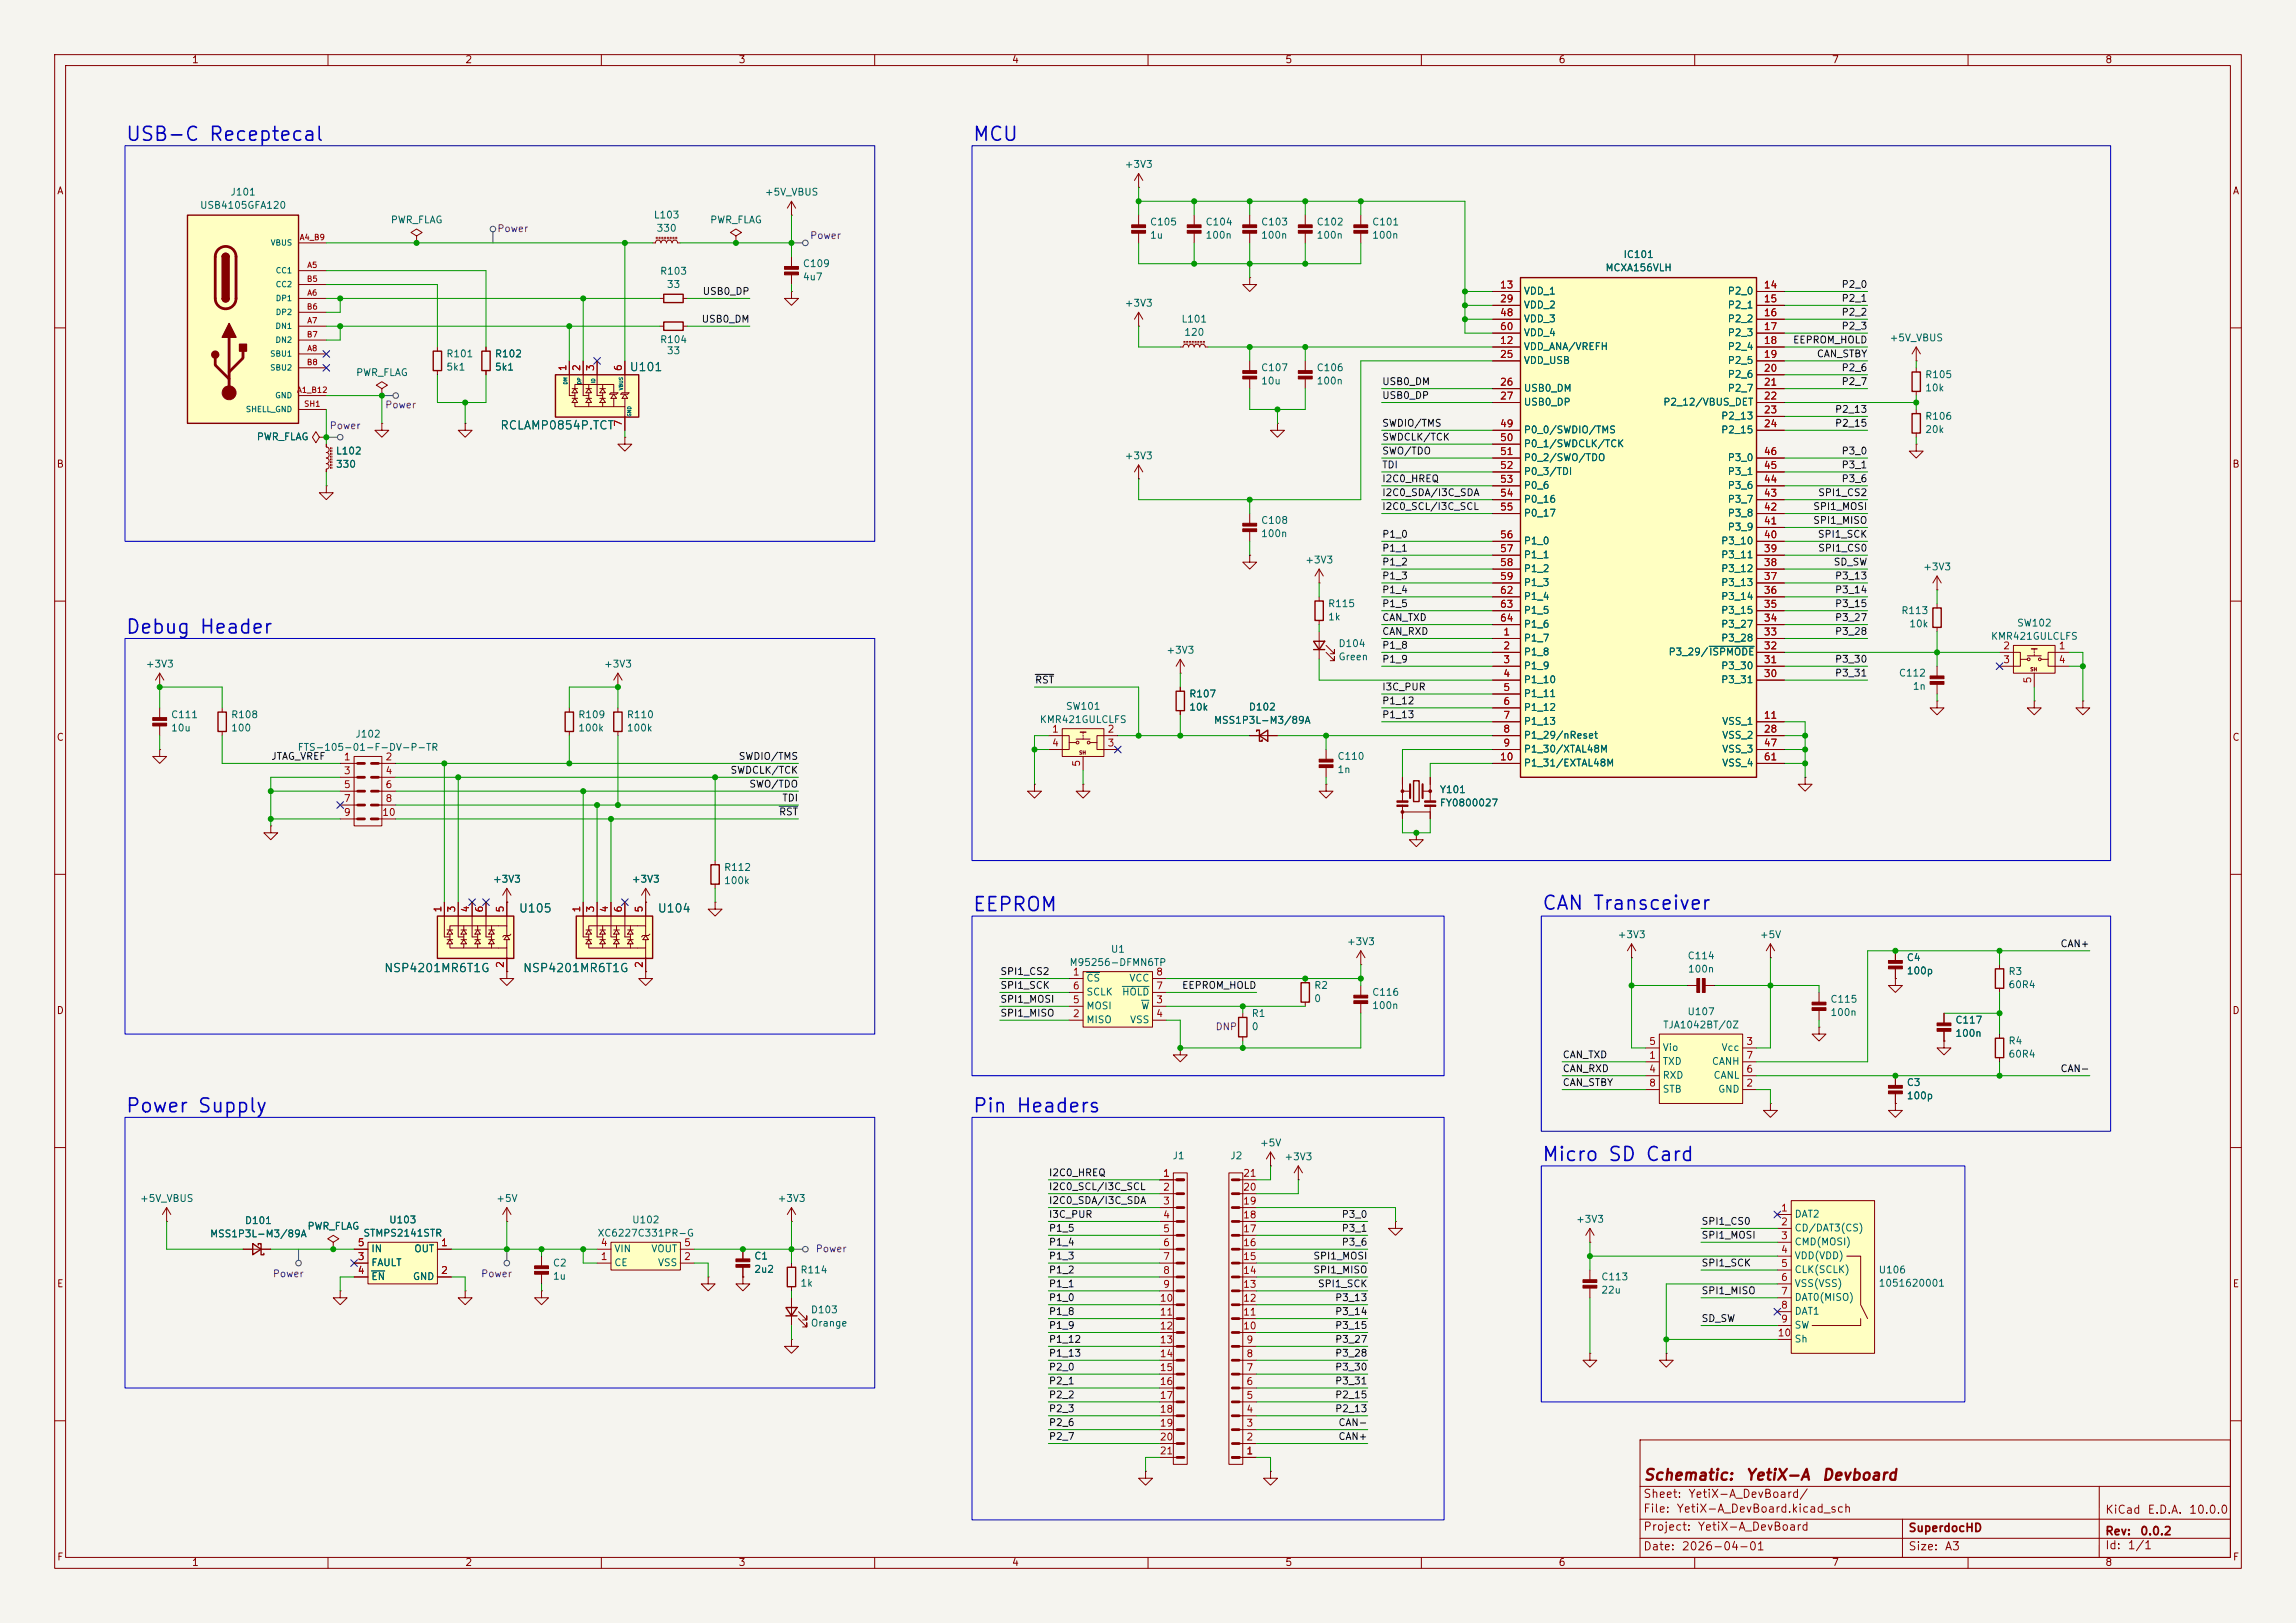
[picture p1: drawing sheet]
<svg xmlns="http://www.w3.org/2000/svg" width="420mm" height="297mm" viewBox="0 0 420 297" stroke-linecap="round" stroke-linejoin="round" font-family="sans-serif">
<defs><g id="words">
<g font-size="2.5" fill="#0000c2">
<text x="22.9" y="26.4">USB-C</text>
<text x="38" y="26.4">Receptecal</text>
<text x="177.8" y="26.4">MCU</text>
<text x="22.9" y="116.6">Debug</text>
<text x="36.4" y="116.6">Header</text>
<text x="177.8" y="167.4">EEPROM</text>
<text x="281.9" y="167.1">CAN</text>
<text x="291.2" y="167.1">Transceiver</text>
<text x="22.9" y="204.2">Power</text>
<text x="36" y="204.2">Supply</text>
<text x="177.8" y="204.2">Pin</text>
<text x="185.7" y="204.2">Headers</text>
<text x="281.9" y="213.1">Micro</text>
<text x="294" y="213.1">SD</text>
<text x="300.8" y="213.1">Card</text>
</g>
<g font-size="2" fill="#840000">
<text x="300.5" y="271.4">Schematic:</text>
<text x="319.2" y="271.4">YetiX-A</text>
<text x="333.1" y="271.4">Devboard</text>
</g>
<g font-size="1.5" fill="#006464">
<text x="115.1" y="68.3">U101</text>
<text x="91.4" y="79">RCLAMP0854P.TCT</text>
<text x="94.8" y="167.4">U105</text>
<text x="120.2" y="167.4">U104</text>
<text x="70.2" y="178.3">NSP4201MR6T1G</text>
<text x="95.6" y="178.3">NSP4201MR6T1G</text>
</g>
<g font-size="1.5" fill="#840000">
<text x="300.5" y="274.5">Sheet:</text>
<text x="308.7" y="274.5">YetiX-A_DevBoard/</text>
<text x="300.5" y="277.2">File:</text>
<text x="300.5" y="280.5">Project:</text>
<text x="306.6" y="277.2">YetiX-A_DevBoard.kicad_sch</text>
<text x="310.4" y="280.5">YetiX-A_DevBoard</text>
<text x="349" y="280.7">SuperdocHD</text>
<text x="385" y="277.4">KiCad</text>
<text x="385" y="281.3">Rev:</text>
<text x="391.4" y="281.3">0.0.2</text>
<text x="392.7" y="277.4">E.D.A.</text>
<text x="400.3" y="277.4">10.0.0</text>
<text x="300.5" y="284.1">Date:</text>
<text x="307.5" y="284.1">2026-04-01</text>
<text x="349" y="284.1">Size:</text>
<text x="355.6" y="284.1">A3</text>
<text x="385" y="283.9">Id:</text>
<text x="389.1" y="283.9">1/1</text>
</g>
<g font-size="1.3" fill="#840000">
<text x="35" y="11.9">1</text>
<text x="85" y="11.9">2</text>
<text x="135" y="11.9">3</text>
<text x="185" y="11.9">4</text>
<text x="235" y="11.9">5</text>
<text x="285" y="11.9">6</text>
<text x="335" y="11.9">7</text>
<text x="385" y="11.9">8</text>
<text x="10.3" y="35.9">A</text>
<text x="408.3" y="35.9">A</text>
<text x="10.3" y="85.9">B</text>
<text x="408.2" y="85.9">B</text>
<text x="10.3" y="135.9">C</text>
<text x="408.2" y="135.9">C</text>
<text x="10.3" y="185.9">D</text>
<text x="408.2" y="185.9">D</text>
<text x="10.3" y="235.9">E</text>
<text x="408.3" y="235.9">E</text>
<text x="10.3" y="285.9">F</text>
<text x="35" y="286.9">1</text>
<text x="85" y="286.9">2</text>
<text x="135" y="286.9">3</text>
<text x="185" y="286.9">4</text>
<text x="235" y="286.9">5</text>
<text x="285" y="286.9">6</text>
<text x="335" y="286.9">7</text>
<text x="385" y="286.9">8</text>
<text x="408.3" y="285.9">F</text>
</g>
<g font-size="1.3" fill="#006464">
<text x="205.6" y="31">+3V3</text>
<text x="36.5" y="38.5">USB4105GFA120</text>
<text x="42.1" y="36.1">J101</text>
<text x="71.4" y="41.2">PWR_FLAG</text>
<text x="119.5" y="40.3">L103</text>
<text x="129.8" y="41.2">PWR_FLAG</text>
<text x="139.8" y="36.1">+5V_VBUS</text>
<text x="210.3" y="41.6">C105</text>
<text x="220.4" y="41.6">C104</text>
<text x="230.6" y="41.6">C103</text>
<text x="240.7" y="41.6">C102</text>
<text x="250.9" y="41.6">C101</text>
<text x="120" y="42.7">330</text>
<text x="210.3" y="44">1u</text>
<text x="220.4" y="44">100n</text>
<text x="230.6" y="44">100n</text>
<text x="240.7" y="44">100n</text>
<text x="250.9" y="44">100n</text>
<text x="296.9" y="47.5">IC101</text>
<text x="120.6" y="50.6">R103</text>
<text x="121.9" y="53">33</text>
<text x="146.8" y="49.2">C109</text>
<text x="146.8" y="51.6">4u7</text>
<text x="293.6" y="49.9">MCXA156VLH</text>
<text x="205.6" y="56.4">+3V3</text>
<text x="216" y="59.3">L101</text>
<text x="278.6" y="54.2">VDD_1</text>
<text x="278.6" y="56.7">VDD_2</text>
<text x="278.6" y="59.3">VDD_3</text>
<text x="315.9" y="54.2">P2_0</text>
<text x="315.9" y="56.7">P2_1</text>
<text x="315.9" y="59.3">P2_2</text>
<text x="81.5" y="65.7">R101</text>
<text x="90.4" y="65.7">R102</text>
<text x="120.6" y="63.1">R104</text>
<text x="121.9" y="65.1">33</text>
<text x="216.5" y="61.8">120</text>
<text x="278.6" y="64.4">VDD_ANA/VREFH</text>
<text x="278.6" y="61.8">VDD_4</text>
<text x="315.9" y="61.8">P2_3</text>
<text x="315.9" y="64.4">P2_4</text>
<text x="345.6" y="62.8">+5V_VBUS</text>
<text x="65" y="69.1">PWR_FLAG</text>
<text x="81.5" y="68.1">5k1</text>
<text x="90.4" y="68.1">5k1</text>
<text x="230.6" y="68.2">C107</text>
<text x="230.6" y="70.7">10u</text>
<text x="240.7" y="68.2">C106</text>
<text x="240.7" y="70.7">100n</text>
<text x="278.6" y="66.9">VDD_USB</text>
<text x="278.6" y="72">USB0_DM</text>
<text x="315.9" y="66.9">P2_5</text>
<text x="315.9" y="69.4">P2_6</text>
<text x="315.9" y="72">P2_7</text>
<text x="352.1" y="69.5">R105</text>
<text x="352.1" y="71.9">10k</text>
<text x="278.6" y="74.5">USB0_DP</text>
<text x="304.1" y="74.5">P2_12/VBUS_DET</text>
<text x="314.7" y="77.1">P2_13</text>
<text x="352.1" y="77.1">R106</text>
<text x="46.9" y="80.9">PWR_FLAG</text>
<text x="61.4" y="83.5">L102</text>
<text x="278.6" y="79.6">P0_0/SWDIO/TMS</text>
<text x="278.6" y="82.1">P0_1/SWDCLK/TCK</text>
<text x="314.7" y="79.6">P2_15</text>
<text x="352.1" y="79.5">20k</text>
<text x="61.4" y="85.9">330</text>
<text x="205.6" y="84.4">+3V3</text>
<text x="278.6" y="84.7">P0_2/SWO/TDO</text>
<text x="278.6" y="87.2">P0_3/TDI</text>
<text x="278.6" y="89.8">P0_6</text>
<text x="315.9" y="89.8">P3_6</text>
<text x="315.9" y="87.2">P3_1</text>
<text x="315.9" y="84.7">P3_0</text>
<text x="278.6" y="92.3">P0_16</text>
<text x="278.6" y="94.8">P0_17</text>
<text x="315.9" y="94.8">P3_8</text>
<text x="315.9" y="92.3">P3_7</text>
<text x="230.6" y="96.2">C108</text>
<text x="230.6" y="98.6">100n</text>
<text x="278.6" y="99.9">P1_0</text>
<text x="314.7" y="99.9">P3_10</text>
<text x="315.9" y="97.4">P3_9</text>
<text x="238.7" y="103.4">+3V3</text>
<text x="278.6" y="102.5">P1_1</text>
<text x="278.6" y="105">P1_2</text>
<text x="278.6" y="107.5">P1_3</text>
<text x="314.7" y="107.5">P3_13</text>
<text x="314.7" y="105">P3_12</text>
<text x="314.7" y="102.5">P3_11</text>
<text x="351.7" y="104.7">+3V3</text>
<text x="242.8" y="111.4">R115</text>
<text x="242.8" y="113.8">1k</text>
<text x="278.6" y="110.1">P1_4</text>
<text x="278.6" y="112.6">P1_5</text>
<text x="314.7" y="112.6">P3_15</text>
<text x="314.7" y="110.1">P3_14</text>
<text x="347.7" y="112.7">R113</text>
<text x="213.3" y="119.9">+3V3</text>
<text x="244.7" y="118.7">D104</text>
<text x="278.6" y="117.7">P1_7</text>
<text x="278.6" y="115.2">P1_6</text>
<text x="314.7" y="117.7">P3_28</text>
<text x="314.7" y="115.2">P3_27</text>
<text x="349.1" y="115.1">10k</text>
<text x="364.1" y="117.4">KMR421GULCLFS</text>
<text x="368.9" y="115">SW102</text>
<text x="26.6" y="122.5">+3V3</text>
<text x="110.4" y="122.5">+3V3</text>
<text x="244.7" y="121.1">Green</text>
<text x="278.6" y="120.2">P1_8</text>
<text x="278.6" y="122.8">P1_9</text>
<text x="278.6" y="125.3">P1_10</text>
<text x="305.1" y="120.2">P3_29/ISPMODE</text>
<text x="314.7" y="125.3">P3_31</text>
<text x="314.7" y="122.8">P3_30</text>
<text x="347.3" y="124.1">C112</text>
<text x="31.2" y="131.7">C111</text>
<text x="42.2" y="131.7">R108</text>
<text x="105.7" y="131.7">R109</text>
<text x="114.6" y="131.7">R110</text>
<text x="194.9" y="130.2">SW101</text>
<text x="217.4" y="127.9">R107</text>
<text x="217.4" y="130.3">10k</text>
<text x="228.3" y="130.3">D102</text>
<text x="278.6" y="127.9">P1_11</text>
<text x="278.6" y="130.4">P1_12</text>
<text x="349.8" y="126.5">1n</text>
<text x="31.2" y="134.2">10u</text>
<text x="42.2" y="134.2">100</text>
<text x="54.3" y="137.7">FTS-105-01-F-DV-P-TR</text>
<text x="64.9" y="135.3">J102</text>
<text x="105.7" y="134.2">100k</text>
<text x="114.6" y="134.2">100k</text>
<text x="190.1" y="132.6">KMR421GULCLFS</text>
<text x="222" y="132.7">MSS1P3L-M3/89A</text>
<text x="278.6" y="132.9">P1_13</text>
<text x="278.6" y="135.5">P1_29/nReset</text>
<text x="314.9" y="132.9">VSS_1</text>
<text x="314.9" y="135.5">VSS_2</text>
<text x="244.5" y="139.4">C110</text>
<text x="244.5" y="141.8">1n</text>
<text x="278.6" y="138">P1_30/XTAL48M</text>
<text x="278.6" y="140.6">P1_31/EXTAL48M</text>
<text x="314.9" y="138">VSS_3</text>
<text x="314.9" y="140.6">VSS_4</text>
<text x="263.3" y="145.4">Y101</text>
<text x="263.3" y="147.9">FY0800027</text>
<text x="90.1" y="161.8">+3V3</text>
<text x="115.5" y="161.8">+3V3</text>
<text x="132.3" y="159.7">R112</text>
<text x="132.3" y="162.1">100k</text>
<text x="246.3" y="173.3">+3V3</text>
<text x="295.8" y="172">+3V3</text>
<text x="321.8" y="172">+5V</text>
<text x="195.5" y="177.1">M95256-DFMN6TP</text>
<text x="198.6" y="179.9">CS</text>
<text x="203.1" y="174.6">U1</text>
<text x="206.5" y="179.9">VCC</text>
<text x="308.6" y="175.9">C114</text>
<text x="308.7" y="178.3">100n</text>
<text x="348.7" y="176.2">C4</text>
<text x="348.7" y="178.6">100p</text>
<text x="367.3" y="178.7">R3</text>
<text x="198.6" y="185">MOSI</text>
<text x="198.6" y="182.5">SCLK</text>
<text x="205.1" y="182.5">HOLD</text>
<text x="208.7" y="185">W</text>
<text x="240.3" y="181.3">R2</text>
<text x="240.3" y="183.7">0</text>
<text x="250.9" y="182.5">C116</text>
<text x="250.9" y="185">100n</text>
<text x="334.7" y="183.8">C115</text>
<text x="367.3" y="181.1">60R4</text>
<text x="198.6" y="187.6">MISO</text>
<text x="206.6" y="187.6">VSS</text>
<text x="228.9" y="186.4">R1</text>
<text x="228.9" y="188.8">0</text>
<text x="304.1" y="188.5">TJA1042BT/0Z</text>
<text x="308.6" y="186.1">U107</text>
<text x="334.7" y="186.2">100n</text>
<text x="357.6" y="187.6">C117</text>
<text x="357.6" y="190">100n</text>
<text x="367.3" y="191.4">R4</text>
<text x="304" y="195.2">TXD</text>
<text x="304" y="197.7">RXD</text>
<text x="304" y="192.6">Vio</text>
<text x="313" y="195.2">CANH</text>
<text x="313.3" y="197.7">CANL</text>
<text x="314.8" y="192.6">Vcc</text>
<text x="367.3" y="193.8">60R4</text>
<text x="304" y="200.3">STB</text>
<text x="314.2" y="200.3">GND</text>
<text x="348.7" y="199">C3</text>
<text x="348.7" y="201.5">100p</text>
<text x="214.4" y="212.4">J1</text>
<text x="224.9" y="212.4">J2</text>
<text x="230.4" y="210.1">+5V</text>
<text x="234.8" y="212.6">+3V3</text>
<text x="25.5" y="220.3">+5V_VBUS</text>
<text x="90.7" y="220.3">+5V</text>
<text x="142.1" y="220.3">+3V3</text>
<text x="38.3" y="226.7">MSS1P3L-M3/89A</text>
<text x="44.7" y="224.3">D101</text>
<text x="56.1" y="225.3">PWR_FLAG</text>
<text x="66.4" y="226.6">STMPS2141STR</text>
<text x="71.1" y="224.2">U103</text>
<text x="109.2" y="226.6">XC6227C331PR-G</text>
<text x="115.5" y="224.2">U102</text>
<text x="288.2" y="224.1">+3V3</text>
<text x="328.2" y="223.1">DAT2</text>
<text x="328.2" y="225.7">CD/DAT3(CS)</text>
<text x="67.8" y="232">FAULT</text>
<text x="67.8" y="229.5">IN</text>
<text x="75.7" y="229.5">OUT</text>
<text x="101" y="232.1">C2</text>
<text x="112.3" y="232">CE</text>
<text x="112.3" y="229.5">VIN</text>
<text x="119" y="229.5">VOUT</text>
<text x="120.2" y="232">VSS</text>
<text x="137.9" y="230.8">C1</text>
<text x="137.9" y="233.2">2u2</text>
<text x="146.3" y="233.3">R114</text>
<text x="328.2" y="228.2">CMD(MOSI)</text>
<text x="328.2" y="230.7">VDD(VDD)</text>
<text x="328.2" y="233.3">CLK(SCLK)</text>
<text x="343.5" y="233.3">U106</text>
<text x="67.8" y="234.5">EN</text>
<text x="75.4" y="234.5">GND</text>
<text x="101" y="234.5">1u</text>
<text x="146.3" y="235.8">1k</text>
<text x="292.8" y="234.6">C113</text>
<text x="292.8" y="237">22u</text>
<text x="328.2" y="235.8">VSS(VSS)</text>
<text x="328.2" y="238.4">DAT0(MISO)</text>
<text x="343.5" y="235.8">1051620001</text>
<text x="148.2" y="240.6">D103</text>
<text x="148.2" y="243.1">Orange</text>
<text x="328.2" y="240.9">DAT1</text>
<text x="328.2" y="243.4">SW</text>
<text x="328.2" y="246">Sh</text>
</g>
<g font-size="1.3" fill="#840084">
<text x="90.9" y="42.8">Power</text>
<text x="148.1" y="44">Power</text>
<text x="70.4" y="75">Power</text>
<text x="60.2" y="78.8">Power</text>
<text x="222.3" y="188.8">DNP</text>
<text x="149.1" y="229.5">Power</text>
<text x="49.8" y="234">Power</text>
<text x="87.9" y="234">Power</text>
</g>
<g font-size="1.3" fill="#a90000">
<text x="274.3" y="53.1">13</text>
<text x="322.5" y="53.1">14</text>
<text x="274.3" y="55.6">29</text>
<text x="274.3" y="58.2">48</text>
<text x="322.5" y="55.6">15</text>
<text x="322.5" y="58.2">16</text>
<text x="274.3" y="63.2">12</text>
<text x="274.3" y="65.8">25</text>
<text x="274.3" y="60.7">60</text>
<text x="322.5" y="60.7">17</text>
<text x="322.5" y="63.2">18</text>
<text x="322.5" y="65.8">19</text>
<text x="103.9" y="68" transform="rotate(-90 103.9 68)">1</text>
<text x="106.4" y="68" transform="rotate(-90 106.4 68)">2</text>
<text x="109" y="68" transform="rotate(-90 109 68)">3</text>
<text x="114" y="68" transform="rotate(-90 114 68)">6</text>
<text x="274.3" y="70.9">26</text>
<text x="322.5" y="68.3">20</text>
<text x="322.5" y="70.9">21</text>
<text x="274.3" y="73.4">27</text>
<text x="322.5" y="73.4">22</text>
<text x="322.5" y="75.9">23</text>
<text x="114" y="78.2" transform="rotate(-90 114 78.2)">7</text>
<text x="274.3" y="78.5">49</text>
<text x="274.3" y="81">50</text>
<text x="274.3" y="83.6">51</text>
<text x="322.5" y="78.5">24</text>
<text x="322.5" y="83.6">46</text>
<text x="274.3" y="86.1">52</text>
<text x="274.3" y="88.6">53</text>
<text x="322.5" y="88.6">44</text>
<text x="322.5" y="86.1">45</text>
<text x="274.3" y="91.2">54</text>
<text x="274.3" y="93.7">55</text>
<text x="322.5" y="93.7">42</text>
<text x="322.5" y="91.2">43</text>
<text x="274.3" y="98.8">56</text>
<text x="274.3" y="101.3">57</text>
<text x="322.5" y="101.3">39</text>
<text x="322.5" y="98.8">40</text>
<text x="322.5" y="96.3">41</text>
<text x="274.3" y="103.9">58</text>
<text x="274.3" y="106.4">59</text>
<text x="322.5" y="106.4">37</text>
<text x="322.5" y="103.9">38</text>
<text x="274.3" y="109">62</text>
<text x="274.3" y="111.5">63</text>
<text x="322.5" y="111.5">35</text>
<text x="322.5" y="109">36</text>
<text x="274.3" y="114">64</text>
<text x="274.9" y="116.6">1</text>
<text x="274.9" y="119.1">2</text>
<text x="322.5" y="119.1">32</text>
<text x="322.5" y="116.6">33</text>
<text x="322.5" y="114">34</text>
<text x="366.3" y="119.1">2</text>
<text x="376.5" y="119.1">1</text>
<text x="274.9" y="121.7">3</text>
<text x="274.9" y="124.2">4</text>
<text x="322.5" y="124.2">30</text>
<text x="322.5" y="121.7">31</text>
<text x="366.3" y="121.7">3</text>
<text x="371.9" y="125.2" transform="rotate(-90 371.9 125.2)">5</text>
<text x="376.5" y="121.7">4</text>
<text x="274.9" y="126.7">5</text>
<text x="274.9" y="129.3">6</text>
<text x="274.9" y="131.8">7</text>
<text x="322.5" y="131.8">11</text>
<text x="192.3" y="134.4">1</text>
<text x="192.3" y="136.9">4</text>
<text x="202.5" y="134.4">2</text>
<text x="202.5" y="136.9">3</text>
<text x="274.9" y="134.4">8</text>
<text x="274.9" y="136.9">9</text>
<text x="322.5" y="134.4">28</text>
<text x="322.5" y="136.9">47</text>
<text x="62.8" y="139.4">1</text>
<text x="62.8" y="142">3</text>
<text x="70.4" y="139.4">2</text>
<text x="70.4" y="142">4</text>
<text x="197.9" y="140.4" transform="rotate(-90 197.9 140.4)">5</text>
<text x="274.3" y="139.4">10</text>
<text x="322.5" y="139.4">61</text>
<text x="62.8" y="144.5">5</text>
<text x="62.8" y="147.1">7</text>
<text x="62.8" y="149.6">9</text>
<text x="69.8" y="149.6">10</text>
<text x="70.4" y="144.5">6</text>
<text x="70.4" y="147.1">8</text>
<text x="81" y="167.1" transform="rotate(-90 81 167.1)">1</text>
<text x="83.6" y="167.1" transform="rotate(-90 83.6 167.1)">3</text>
<text x="86.1" y="167.1" transform="rotate(-90 86.1 167.1)">4</text>
<text x="88.6" y="167.1" transform="rotate(-90 88.6 167.1)">6</text>
<text x="92.5" y="167.1" transform="rotate(-90 92.5 167.1)">5</text>
<text x="106.4" y="167.1" transform="rotate(-90 106.4 167.1)">1</text>
<text x="109" y="167.1" transform="rotate(-90 109 167.1)">3</text>
<text x="111.5" y="167.1" transform="rotate(-90 111.5 167.1)">4</text>
<text x="114" y="167.1" transform="rotate(-90 114 167.1)">6</text>
<text x="117.9" y="167.1" transform="rotate(-90 117.9 167.1)">5</text>
<text x="92.5" y="177.2" transform="rotate(-90 92.5 177.2)">2</text>
<text x="117.9" y="177.2" transform="rotate(-90 117.9 177.2)">2</text>
<text x="196.1" y="178.8">1</text>
<text x="211.4" y="178.8">8</text>
<text x="196.1" y="183.9">5</text>
<text x="196.1" y="181.4">6</text>
<text x="211.4" y="183.9">3</text>
<text x="211.4" y="181.4">7</text>
<text x="196.1" y="186.4">2</text>
<text x="211.4" y="186.4">4</text>
<text x="301.6" y="191.5">5</text>
<text x="319.3" y="191.5">3</text>
<text x="301.6" y="194.1">1</text>
<text x="301.6" y="196.6">4</text>
<text x="319.3" y="196.6">6</text>
<text x="319.3" y="194.1">7</text>
<text x="301.6" y="199.1">8</text>
<text x="319.3" y="199.1">2</text>
<text x="212.7" y="215.6">1</text>
<text x="227.3" y="215.6">21</text>
<text x="212.7" y="218.2">2</text>
<text x="212.7" y="220.7">3</text>
<text x="227.3" y="220.7">19</text>
<text x="227.3" y="218.2">20</text>
<text x="325.7" y="222">1</text>
<text x="212.7" y="223.3">4</text>
<text x="212.7" y="225.8">5</text>
<text x="227.3" y="225.8">17</text>
<text x="227.3" y="223.3">18</text>
<text x="325.7" y="224.5">2</text>
<text x="325.7" y="227.1">3</text>
<text x="65.3" y="230.9">3</text>
<text x="65.3" y="233.4">4</text>
<text x="65.3" y="228.3">5</text>
<text x="80.6" y="228.3">1</text>
<text x="80.6" y="233.4">2</text>
<text x="109.8" y="230.9">1</text>
<text x="109.8" y="228.3">4</text>
<text x="125" y="230.9">2</text>
<text x="125" y="228.3">5</text>
<text x="212.7" y="228.3">6</text>
<text x="212.7" y="230.9">7</text>
<text x="212.7" y="233.4">8</text>
<text x="227.3" y="233.4">14</text>
<text x="227.3" y="230.9">15</text>
<text x="227.3" y="228.3">16</text>
<text x="325.7" y="229.6">4</text>
<text x="325.7" y="232.2">5</text>
<text x="212" y="238.5">10</text>
<text x="212.7" y="236">9</text>
<text x="227.3" y="238.5">12</text>
<text x="227.3" y="236">13</text>
<text x="325.7" y="234.7">6</text>
<text x="325.7" y="237.2">7</text>
<text x="325.7" y="239.8">8</text>
<text x="212" y="241">11</text>
<text x="212" y="243.6">12</text>
<text x="227.3" y="243.6">10</text>
<text x="227.3" y="241">11</text>
<text x="325.1" y="244.9">10</text>
<text x="325.7" y="242.3">9</text>
<text x="212" y="246.1">13</text>
<text x="212" y="248.7">14</text>
<text x="212" y="251.2">15</text>
<text x="227.9" y="251.2">7</text>
<text x="227.9" y="248.7">8</text>
<text x="227.9" y="246.1">9</text>
<text x="212" y="253.7">16</text>
<text x="212" y="256.3">17</text>
<text x="227.9" y="256.3">5</text>
<text x="227.9" y="253.7">6</text>
<text x="212" y="258.8">18</text>
<text x="212" y="261.4">19</text>
<text x="212" y="263.9">20</text>
<text x="227.9" y="263.9">2</text>
<text x="227.9" y="261.4">3</text>
<text x="227.9" y="258.8">4</text>
<text x="212" y="266.4">21</text>
<text x="227.9" y="266.4">1</text>
</g>
<g font-size="1.3" fill="#0f0f0f">
<text x="336.8" y="53">P2_0</text>
<text x="128.2" y="59.3">USB0_DM</text>
<text x="128.4" y="54.3">USB0_DP</text>
<text x="336.8" y="55.5">P2_1</text>
<text x="336.8" y="58.1">P2_2</text>
<text x="327.9" y="63.2">EEPROM_HOLD</text>
<text x="332.2" y="65.7">CAN_STBY</text>
<text x="336.8" y="60.6">P2_3</text>
<text x="252.7" y="70.8">USB0_DM</text>
<text x="336.8" y="68.2">P2_6</text>
<text x="336.8" y="70.8">P2_7</text>
<text x="252.7" y="73.3">USB0_DP</text>
<text x="335.6" y="75.9">P2_13</text>
<text x="252.7" y="80.9">SWDCLK/TCK</text>
<text x="252.7" y="78.4">SWDIO/TMS</text>
<text x="252.7" y="83.5">SWO/TDO</text>
<text x="335.6" y="78.4">P2_15</text>
<text x="336.8" y="83.5">P3_0</text>
<text x="252.7" y="88.6">I2C0_HREQ</text>
<text x="252.7" y="86">TDI</text>
<text x="336.8" y="88.6">P3_6</text>
<text x="336.8" y="86">P3_1</text>
<text x="252.7" y="93.6">I2C0_SCL/I3C_SCL</text>
<text x="252.7" y="91.1">I2C0_SDA/I3C_SDA</text>
<text x="331.6" y="93.6">SPI1_MOSI</text>
<text x="332.5" y="91.1">SPI1_CS2</text>
<text x="252.7" y="101.3">P1_1</text>
<text x="252.7" y="98.7">P1_0</text>
<text x="331.6" y="96.2">SPI1_MISO</text>
<text x="332.4" y="98.7">SPI1_SCK</text>
<text x="332.5" y="101.3">SPI1_CS0</text>
<text x="252.7" y="103.8">P1_2</text>
<text x="252.7" y="106.3">P1_3</text>
<text x="335.3" y="103.8">SD_SW</text>
<text x="335.6" y="106.3">P3_13</text>
<text x="252.7" y="114">CAN_TXD</text>
<text x="252.7" y="111.4">P1_5</text>
<text x="252.7" y="108.9">P1_4</text>
<text x="335.6" y="108.9">P3_14</text>
<text x="335.6" y="114">P3_27</text>
<text x="335.6" y="111.4">P3_15</text>
<text x="252.7" y="116.5">CAN_RXD</text>
<text x="252.7" y="119">P1_8</text>
<text x="335.6" y="116.5">P3_28</text>
<text x="189.2" y="125.4">RST</text>
<text x="252.7" y="121.6">P1_9</text>
<text x="335.6" y="124.1">P3_31</text>
<text x="335.6" y="121.6">P3_30</text>
<text x="252.7" y="131.7">P1_13</text>
<text x="252.7" y="129.2">P1_12</text>
<text x="252.7" y="126.7">I3C_PUR</text>
<text x="49.5" y="139.4">JTAG_VREF</text>
<text x="133.5" y="141.9">SWDCLK/TCK</text>
<text x="135" y="139.4">SWDIO/TMS</text>
<text x="137" y="144.4">SWO/TDO</text>
<text x="142.4" y="149.5">RST</text>
<text x="143" y="147">TDI</text>
<text x="376.8" y="173.6">CAN+</text>
<text x="182.9" y="178.7">SPI1_CS2</text>
<text x="182.9" y="181.3">SPI1_SCK</text>
<text x="182.9" y="183.8">SPI1_MOSI</text>
<text x="216.1" y="181.3">EEPROM_HOLD</text>
<text x="182.9" y="186.3">SPI1_MISO</text>
<text x="285.8" y="194">CAN_TXD</text>
<text x="285.8" y="196.5">CAN_RXD</text>
<text x="376.8" y="196.5">CAN-</text>
<text x="285.8" y="199">CAN_STBY</text>
<text x="191.8" y="215.6">I2C0_HREQ</text>
<text x="191.8" y="218.1">I2C0_SCL/I3C_SCL</text>
<text x="191.8" y="220.6">I2C0_SDA/I3C_SDA</text>
<text x="191.8" y="223.2">I3C_PUR</text>
<text x="191.8" y="225.7">P1_5</text>
<text x="245.3" y="225.7">P3_1</text>
<text x="245.3" y="223.2">P3_0</text>
<text x="311.1" y="227">SPI1_MOSI</text>
<text x="311.1" y="224.4">SPI1_CS0</text>
<text x="191.8" y="230.8">P1_3</text>
<text x="191.8" y="233.3">P1_2</text>
<text x="191.8" y="228.3">P1_4</text>
<text x="240.1" y="233.3">SPI1_MISO</text>
<text x="240.1" y="230.8">SPI1_MOSI</text>
<text x="245.3" y="228.3">P3_6</text>
<text x="311.1" y="232.1">SPI1_SCK</text>
<text x="191.8" y="235.9">P1_1</text>
<text x="191.8" y="238.4">P1_0</text>
<text x="241" y="235.9">SPI1_SCK</text>
<text x="244.1" y="238.4">P3_13</text>
<text x="311.1" y="237.1">SPI1_MISO</text>
<text x="191.8" y="241">P1_8</text>
<text x="191.8" y="243.5">P1_9</text>
<text x="244.1" y="243.5">P3_15</text>
<text x="244.1" y="241">P3_14</text>
<text x="311.1" y="242.2">SD_SW</text>
<text x="191.8" y="246">P1_12</text>
<text x="191.8" y="251.1">P2_0</text>
<text x="191.8" y="248.6">P1_13</text>
<text x="244.1" y="246">P3_27</text>
<text x="244.1" y="248.6">P3_28</text>
<text x="244.1" y="251.1">P3_30</text>
<text x="191.8" y="253.7">P2_1</text>
<text x="191.8" y="256.2">P2_2</text>
<text x="244.1" y="253.7">P3_31</text>
<text x="244.1" y="256.2">P2_15</text>
<text x="191.8" y="263.8">P2_7</text>
<text x="191.8" y="258.7">P2_3</text>
<text x="191.8" y="261.3">P2_6</text>
<text x="244.1" y="258.7">P2_13</text>
<text x="244.7" y="263.8">CAN+</text>
<text x="244.7" y="261.3">CAN-</text>
</g>
<g font-size="1" fill="#006464">
<text x="49.4" y="45.2">VBUS</text>
<text x="50.3" y="50.3">CC1</text>
<text x="50.3" y="52.8">CC2</text>
<text x="50.3" y="55.3">DP1</text>
<text x="50.3" y="57.9">DP2</text>
<text x="49.3" y="65.5">SBU1</text>
<text x="50.3" y="60.4">DN1</text>
<text x="50.3" y="63">DN2</text>
<text x="49.3" y="68">SBU2</text>
<text x="44.9" y="75.7">SHELL_GND</text>
<text x="50.2" y="73.1">GND</text>
</g>
<g font-size="1" fill="#a90000">
<text x="54.7" y="44.2">A4_B9</text>
<text x="56" y="51.8">B5</text>
<text x="56.1" y="49.3">A5</text>
<text x="56" y="56.9">B6</text>
<text x="56.1" y="54.4">A6</text>
<text x="56.1" y="59.4">A7</text>
<text x="56" y="62">B7</text>
<text x="56.1" y="64.5">A8</text>
<text x="56" y="67.1">B8</text>
<text x="54.2" y="72.1">A1_B12</text>
<text x="55.5" y="74.7">SH1</text>
</g>
<g font-size=".6" fill="#026361">
<text x="103.9" y="70.4" transform="rotate(-90 103.9 70.4)">DM</text>
<text x="106.5" y="70.4" transform="rotate(-90 106.5 70.4)">DP</text>
<text x="109" y="70.2" transform="rotate(-90 109 70.2)">ID</text>
<text x="114.1" y="71.5" transform="rotate(-90 114.1 71.5)">VBUS</text>
<text x="115.6" y="76.3" transform="rotate(-90 115.6 76.3)">GND</text>
</g>
<g font-size=".6" fill="#840000">
<text x="371.3" y="123">SH</text>
<text x="197.3" y="138.2">SH</text>
</g>
</g></defs>
<path d="M0 0h420v297h-420z" fill="#f5f4ef" stroke="#f5f4ef" stroke-width=".18"/>
<g fill="none" stroke="#840000" stroke-width=".18">
<path d="M10 10h400v277h-400zM12 12h396v273h-396zM60 10v2M110 10v2M160 10v2M210 10v2M260 10v2M310 10v2M360 10v2M10 60h2M408 60h2M10 110h2"/>
<path d="M408 110h2M10 160h2M408 160h2M10 210h2M408 210h2M10 260h2M300 278h108M300 272h108M300 263.5h108v21.5h-108zM348 278v7M384 272v13M408 260h2"/>
<path d="M60 285v2M110 285v2M160 285v2M210 285v2M260 285v2M300 281.5h108M310 285v2M360 285v2"/>
</g>
<path d="M194.3 133.4h7.6v5h-7.6z" fill="#ffffc2"/>
<g fill="none" stroke="#840000" stroke-width=".18">
<path d="M191.8 134.6h3.8v2.6h-3.8M194.3 133.4h7.6v5h-7.6zM195.6 135.9h1.2M196.8 135.3h2.6M198.1 134v.2M198.1 134.5v.2M198.1 135v.3M198.1 138.4v2.6M199.4 135.9h1.3M204.5 134.6h-3.8v2.6h3.8M298.4 175.3h.1M298.4 172.7l-.7 1.3"/>
<path d="M298.4 172.7l.8 1.3M298.4 172.7v2.6M323.8 175.3h.1M323.8 172.7l-.7 1.3M323.8 172.7l.8 1.3M323.8 172.7v2.6M323.8 201.9v1.3h1.3l-1.3 1.3-1.2-1.3h1.2M323.8 201.9h.1M346.7 201.9v1.3h1.3l-1.3 1.3-1.3-1.3h1.3M346.7 201.9h.1"/>
<circle cx="197.1" cy="135.9" r=".25"/>
<circle cx="199.1" cy="135.9" r=".25"/>
</g>
<path d="M197.6 134h1" fill="none" stroke="#840000" stroke-width=".25"/>
<path d="M303.5 189.2h15.3v12.7h-15.3z" fill="#ffffc2"/>
<g fill="none" stroke="#840000" stroke-width=".18">
<path d="M208.3 34.3h.1M208.3 31.8l-.8 1.2M208.3 31.8l.7 1.2M208.3 31.8v2.5M208.3 39.4v1.7M218.4 39.4v1.7M228.6 39.4v1.7M208.3 59.7h.1M208.3 42.7v1.8M208.3 57.2v2.5M208.3 57.2l-.8 1.2M208.3 57.2l.7 1.2"/>
<path d="M218.4 42.7v1.8M228.6 42.7v1.8M215.9 63.5h.5l.2-.4 .3-.1 .4 .1 .1 .4 .2-.4 .3-.1 .4 .1 .1 .4 .2-.4 .3-.1 .4 .1 .2 .4 .1-.4 .4-.1 .3 .1 .2 .4h.5M216.5 62.7h.3M216.5 62.5h.3M217 62.7h.3M217 62.5h.3M217.6 62.7h.2M217.6 62.5h.2M218.1 62.7h.2M218.1 62.5h.2M218.6 62.7h.2"/>
<path d="M218.6 62.5h.2M219.1 62.7h.2M219.1 62.5h.2M219.6 62.7h.2M219.6 62.5h.2M220.1 62.7h.2M220.1 62.5h.2M228.6 66v1.8M228.6 69.3v1.8M233.7 77.5v1.2h1.2l-1.2 1.3-1.3-1.3h1.3M233.7 77.5h.1M238.8 66v1.8"/>
<path d="M238.8 69.3v1.8M208.3 87.6h.1M208.3 85.1v2.5M208.3 85.1l-.8 1.3M208.3 85.1l.7 1.3M228.6 94v1.8M228.6 97.3v1.8M215.9 123.2h.1M215.9 120.7v2.5M215.9 125.7v.8M215.9 130v.8M215.9 120.7l-.8 1.2"/>
<path d="M215.9 120.7l.8 1.2M256.5 147.3v1.3h5.1v-1.3M256.5 142.2v4.4M256.5 148.6v1.3M256.5 144.8h1.4M259.1 152.4v1.3h1.2l-1.2 1.2-1.3-1.2h1.3M259.1 152.4h.1M260.2 144.8h1.4M261.6 142.2v4.4M261.6 148.6v1.3M248.9 176.5h.1M248.9 174l-.7 1.3"/>
<path d="M248.9 174l.8 1.3M248.9 174v2.5M301 194.3h2.5M301 199.4h2.5M301 191.8h2.5M301 196.9h2.5M303.5 189.2h15.3v12.7h-15.3zM308.6 180.3h1.8M311.9 180.3h1.8M318.8 194.3h2.5M318.8 199.4h2.5M318.8 191.8h2.5"/>
<path d="M318.8 196.9h2.5M346.7 196.9v1.7M346.7 200.2v1.7M290.8 247.6v1.3h1.3l-1.3 1.3-1.2-1.3h1.2M290.8 247.6h.1M304.8 247.6v1.3h1.3l-1.3 1.3-1.3-1.3h1.3M304.8 247.6h.1"/>
</g>
<g fill="#840000" stroke="#840000" stroke-width=".18">
<path d="M310.4 179.1h.5v2.5h-.5z"/>
<path d="M311.4 179.1h.5v2.5h-.5z"/>
<path d="M255.5 146.6h2.1v.2h-2.1z"/>
<path d="M255.5 147.3h2.1v.3h-2.1z"/>
<path d="M260.6 146.6h2v.2h-2z"/>
<path d="M260.6 147.3h2v.3h-2z"/>
<path d="M345.4 198.6h2.6v.5h-2.6z"/>
<path d="M345.4 199.6h2.6v.6h-2.6z"/>
<path d="M237.5 67.8h2.5v.5h-2.5z"/>
<path d="M237.5 68.8h2.5v.5h-2.5z"/>
<path d="M227.3 67.8h2.6v.5h-2.6z"/>
<path d="M227.3 68.8h2.6v.5h-2.6z"/>
<path d="M227.3 95.8h2.6v.5h-2.6z"/>
<path d="M227.3 96.8h2.6v.5h-2.6z"/>
<path d="M217.2 41.1h2.5v.6h-2.5z"/>
<path d="M217.2 42.2h2.5v.5h-2.5z"/>
<path d="M207 41.1h2.5v.6h-2.5z"/>
<path d="M207 42.2h2.5v.5h-2.5z"/>
<path d="M227.3 41.1h2.6v.6h-2.6z"/>
<path d="M227.3 42.2h2.6v.5h-2.6z"/>
<circle cx="256.5" cy="144.8" r=".25"/>
<circle cx="256.5" cy="148.6" r=".25"/>
<circle cx="261.6" cy="144.8" r=".25"/>
</g>
<path d="M257.9 143.5v2.6M260.2 143.5v2.6" fill="none" stroke="#840000" stroke-width=".38"/>
<path d="M215.1 126.5h1.6v3.5h-1.6zM258.6 142.9h1v3.8h-1z" fill="none" stroke="#840000" stroke-width=".25"/>
<path d="M327.7 219.7h15.2v27.9h-15.2z" fill="#ffffc2"/>
<g fill="none" stroke="#840000" stroke-width=".18">
<path d="M215.9 191.8v1.2h1.3l-1.3 1.3-1.3-1.3h1.3M215.9 191.8h.1M227.3 185.4v.8M227.3 189.7v.8M232.4 213.4h.1M232.4 210.8l-.8 1.3M232.4 210.8l.8 1.3M232.4 210.8v2.6M237.5 215.9h.1M237.5 213.4l-.8 1.2M237.5 213.4l.8 1.2M237.5 213.4v2.5"/>
<path d="M327.7 219.7h15.2v27.9h-15.2zM255.3 223.5v1.3h1.2l-1.2 1.3-1.3-1.3h1.3M255.3 223.5h.1M290.8 227.3h.1M290.8 224.8l-.7 1.3M290.8 224.8l.8 1.3M290.8 224.8v2.5M290.8 232.4v1.8M290.8 235.7v1.8M325.1 222.2h2.6M325.1 224.8h2.6M325.1 227.3h2.6"/>
<path d="M325.1 229.9h2.6M325.1 232.4h2.6M325.1 234.9h2.6M325.1 237.5h2.6M337.8 229.9h2.6v8.9l1.2 2.5M325.1 240h2.6M325.1 242.6h2.6M325.1 245.1h2.6M340.4 241.3v1.3h-8.9"/>
</g>
<g fill="#840000" stroke="#840000" stroke-width=".18">
<path d="M289.6 234.2h2.5v.5h-2.5z"/>
<path d="M289.6 235.2h2.5v.5h-2.5z"/>
</g>
<path d="M226.6 186.2h1.5v3.5h-1.5z" fill="none" stroke="#840000" stroke-width=".25"/>
<path d="M198.1 177.8h12.7v10.2h-12.7z" fill="#ffffc2"/>
<g fill="none" stroke="#840000" stroke-width=".18">
<path d="M238.8 39.4v1.7M238.8 42.7v1.8M354.3 128.3v1.2h-1.2l1.2 1.3 1.3-1.3h-1.3M354.3 128.3h.1M195.6 179.1h2.5M198.1 177.8h12.7v10.2h-12.7zM210.8 179.1h2.6M238.8 179.1v.7M346.7 179.1v1.2h1.3l-1.3 1.3-1.3-1.3h1.3M346.7 179.1h.1M346.7 174v1.8M346.7 177.3v1.8"/>
<path d="M365.8 176.5v.8M195.6 186.7h2.5M195.6 184.2h2.5M195.6 181.6h2.5M210.8 186.7h2.6M210.8 184.2h2.6M210.8 181.6h2.6M238.8 183.4v.8M248.9 180.3v1.8M248.9 183.6v1.8M332.7 188v1.2h1.3l-1.3 1.3-1.2-1.3h1.2M332.7 188h.1"/>
<path d="M332.7 181.6v1.8M332.7 184.9v1.8M355.6 190.5v1.3h1.3l-1.3 1.2-1.3-1.2h1.3M355.6 190.5h.1M355.6 185.4v1.8M355.6 188.7v1.8M365.8 180.8v.8M365.8 189.2v.8M365.8 193.5v.8M30.5 223.5h.1M30.5 221l-.8 1.2M30.5 221l.7 1.2"/>
<path d="M30.5 221v2.5M61 227.3l1-.6-1-.6-1.1 .6 1.1 .6v1.3M61 228.6h.1M62.2 236.2v1.3h1.3l-1.3 1.3-1.2-1.3h1.2M62.2 236.2h.1M85.1 236.2v1.3h-1.3l1.3 1.3 1.3-1.3h-1.3M85.1 236.2h.1"/>
</g>
<path d="M198.8 178h2.4M205.3 180.5h4.9M208.8 183h1.4" fill="none" stroke="#006464" stroke-width=".18"/>
<g fill="#840000" stroke="#840000" stroke-width=".18">
<path d="M237.5 41.1h2.5v.6h-2.5z"/>
<path d="M237.5 42.2h2.5v.5h-2.5z"/>
<path d="M247.6 183.1h2.6v.5h-2.6z"/>
<path d="M247.6 182.1h2.6v.5h-2.6z"/>
<path d="M354.3 188.2h2.6v.5h-2.6z"/>
<path d="M354.3 187.2h2.6v.5h-2.6z"/>
<path d="M345.4 175.8h2.6v.5h-2.6z"/>
<path d="M345.4 176.8h2.6v.5h-2.6z"/>
<path d="M331.5 184.4h2.5v.5h-2.5z"/>
<path d="M331.5 183.4h2.5v.5h-2.5z"/>
</g>
<path d="M238 179.8h1.5v3.6h-1.5zM365 177.3h1.5v3.5h-1.5zM365 190h1.5v3.5h-1.5z" fill="none" stroke="#840000" stroke-width=".25"/>
<path d="M67.3 227.3h12.7v7.6h-12.7z" fill="#ffffc2"/>
<g fill="none" stroke="#840000" stroke-width=".18">
<path d="M354.3 121.9v1.8M354.3 125.2v1.8M44.4 228.6h5.1M64.8 228.6h2.5M64.8 233.7h2.5M64.8 231.1h2.5M67.3 227.3h12.7v7.6h-12.7zM80 228.6h2.5M80 233.7h2.5M92.7 223.5h.1M92.7 221l-.8 1.2M92.7 221l.8 1.2"/>
<path d="M92.7 221v2.5M144.8 223.5h.1M144.8 221l-.8 1.2M144.8 221l.7 1.2M144.8 221v2.5M144.8 231.1v.8M144.8 235.5v.7M144.8 237.5v5.1M144.8 245.1v1.3h1.2l-1.2 1.2-1.3-1.2h1.3M144.8 245.1h.1M146 240l1.6 1.6v-.8v.8h-.8M146 241.3l1.6 1.5v-.7v.7h-.8"/>
</g>
<path d="M67.9 232.6h2.5" fill="none" stroke="#006464" stroke-width=".18"/>
<path d="M46.2 227.6l1.6 1-1.6 1zM47.2 227.8v-.2h.6v2h.5v-.2M143.8 239.3h2l-1 1.5zM144 231.9h1.5v3.6h-1.5zM143.8 240.8h2" fill="none" stroke="#840000" stroke-width=".25"/>
<g fill="#840000" stroke="#840000" stroke-width=".18">
<path d="M353.1 123.7h2.5v.5h-2.5z"/>
<path d="M353.1 124.7h2.5v.5h-2.5z"/>
</g>
<path d="M111.8 227.3h12.7v5.1h-12.7z" fill="#ffffc2"/>
<g fill="none" stroke="#840000" stroke-width=".18">
<path d="M248.9 39.4v1.7M228.6 50.8v1.3h1.3l-1.3 1.2-1.3-1.2h1.3M228.6 50.8h.1M248.9 42.7v1.8M350.5 66h.1M350.5 63.5l-.7 1.3M350.5 63.5l.8 1.3M350.5 63.5v2.5M189.2 143.5v1.3h1.3l-1.3 1.3-1.2-1.3h1.2M189.2 143.5h.1M198.1 143.5v1.3h1.3l-1.3 1.3-1.3-1.3h1.3M198.1 143.5h.1"/>
<path d="M212.1 215.9h3.2M212.1 218.4h3.2M214.6 214.6h2.6v53.4h-2.6zM224.8 214.6h2.5v53.4h-2.5zM226.7 215.9h3.2M226.7 218.4h3.2M99.1 236.2v1.3h-1.3l1.3 1.3 1.2-1.3h-1.2M99.1 236.2h.1M99.1 229.9v1.7M99.1 233.2v1.7M109.2 231.1h2.6M109.2 228.6h2.6"/>
<path d="M111.8 227.3h12.7v5.1h-12.7zM124.5 231.1h2.5M124.5 228.6h2.5M129.5 233.7v1.2h1.3l-1.3 1.3-1.2-1.3h1.2M129.5 233.7h.1M135.9 233.7v1.2h1.3l-1.3 1.3-1.3-1.3h1.3M135.9 233.7h.1M135.9 228.6v1.8M135.9 231.9v1.8M212.1 231.1h3.2M212.1 228.6h3.2M212.1 221h3.2"/>
<path d="M212.1 223.5h3.2M212.1 226.1h3.2M212.1 233.7h3.2M212.1 236.2h3.2M212.1 238.8h3.2M226.7 231.1h3.2M226.7 228.6h3.2M226.7 221h3.2M226.7 223.5h3.2M226.7 226.1h3.2M226.7 233.7h3.2M226.7 236.2h3.2"/>
<path d="M226.7 238.8h3.2M212.1 241.3h3.2M212.1 243.8h3.2M212.1 246.4h3.2M212.1 248.9h3.2M212.1 251.5h3.2M212.1 254h3.2M212.1 256.5h3.2M212.1 259.1h3.2M226.7 241.3h3.2M226.7 243.8h3.2M226.7 246.4h3.2"/>
<path d="M226.7 248.9h3.2M226.7 251.5h3.2M226.7 254h3.2M226.7 256.5h3.2M226.7 259.1h3.2M209.5 269.2v1.3h1.3l-1.3 1.3-1.2-1.3h1.2M209.5 269.2h.1M212.1 261.6h3.2M212.1 264.2h3.2M212.1 266.7h3.2M226.7 261.6h3.2M226.7 264.2h3.2"/>
<path d="M226.7 266.7h3.2M232.4 269.2v1.3h1.3l-1.3 1.3-1.3-1.3h1.3M232.4 269.2h.1"/>
</g>
<g fill="none" stroke="#840000" stroke-width=".51">
<path d="M215.3 215.9h1.2M215.3 218.4h1.2M225.4 215.9h1.3M225.4 218.4h1.3M215.3 221h1.3M215.3 223.5h1.3M215.3 226.1h1.3M215.3 228.6h1.3M215.3 231.1h1.3M215.3 233.7h1.3M215.3 236.2h1.3M215.3 238.8h1.3"/>
<path d="M225.4 221h1.3M225.4 223.5h1.3M225.4 226.1h1.3M225.4 228.6h1.3M225.4 231.1h1.3M225.4 233.7h1.3M225.4 236.2h1.3M225.4 238.8h1.3M215.3 241.3h1.3M215.3 243.8h1.3M215.3 246.4h1.3M215.3 248.9h1.3"/>
<path d="M215.3 251.5h1.3M215.3 254h1.3M215.3 256.5h1.3M215.3 259.1h1.3M225.4 241.3h1.3M225.4 243.8h1.3M225.4 246.4h1.3M225.4 248.9h1.3M225.4 251.5h1.3M225.4 254h1.3M225.4 256.5h1.3M225.4 259.1h1.3"/>
<path d="M215.3 261.6h1.3M215.3 264.2h1.3M215.3 266.7h1.3M225.4 261.6h1.3M225.4 264.2h1.3M225.4 266.7h1.3"/>
</g>
<g fill="#840000" stroke="#840000" stroke-width=".18">
<path d="M134.6 230.4h2.6v.5h-2.6z"/>
<path d="M134.6 231.4h2.6v.5h-2.6z"/>
<path d="M97.8 231.6h2.5v.6h-2.5z"/>
<path d="M97.8 232.7h2.5v.5h-2.5z"/>
<path d="M247.6 41.1h2.6v.6h-2.6z"/>
<path d="M247.6 42.2h2.6v.5h-2.6z"/>
</g>
<path d="M278.1 50.8h43.2v91.4h-43.2z" fill="#ffffc2"/>
<path d="M278.1 50.8h43.2v91.4h-43.2z" fill="none" stroke="#840000" stroke-width=".25"/>
<g fill="none" stroke="#840000" stroke-width=".18">
<path d="M273 53.3h5.1M273 55.9h5.1M273 58.4h5.1M321.3 53.3h5.1M321.3 55.9h5.1M321.3 58.4h5.1M273 63.5h5.1M273 61h5.1M273 66h5.1M273 71.1h5.1M273 73.7h5.1M273 78.7h5.1"/>
<path d="M321.3 63.5h5.1M321.3 61h5.1M321.3 66h5.1M321.3 68.6h5.1M321.3 71.1h5.1M321.3 73.7h5.1M321.3 76.2h5.1M321.3 78.7h5.1M273 99.1h5.1M273 94h5.1M273 91.4h5.1M273 88.9h5.1"/>
<path d="M273 86.4h5.1M273 83.8h5.1M273 81.3h5.1M321.3 99.1h5.1M321.3 96.5h5.1M321.3 94h5.1M321.3 91.4h5.1M321.3 88.9h5.1M321.3 86.4h5.1M321.3 83.8h5.1M273 116.8h5.1M273 119.4h5.1"/>
<path d="M273 114.3h5.1M273 111.8h5.1M273 109.2h5.1M273 106.7h5.1M273 104.1h5.1M273 101.6h5.1M321.3 116.8h5.1M321.3 119.4h5.1M321.3 114.3h5.1M321.3 111.8h5.1M321.3 109.2h5.1M321.3 106.7h5.1"/>
<path d="M321.3 104.1h5.1M321.3 101.6h5.1M273 121.9h5.1M273 124.5h5.1M273 127h5.1M273 129.5h5.1M273 132.1h5.1M273 134.6h5.1M273 137.2h5.1M273 139.7h5.1M321.3 121.9h5.1M321.3 124.5h5.1"/>
<path d="M321.3 132.1h5.1M321.3 134.6h5.1M321.3 137.2h5.1M321.3 139.7h5.1M381 128.3v1.2h-1.3l1.3 1.3 1.3-1.3h-1.3M381 128.3h.1M330.2 142.2v1.3h1.3l-1.3 1.3-1.3-1.3h1.3M330.2 142.2h.1"/>
</g>
<path d="M312.6 118.3h8.3" fill="none" stroke="#006464" stroke-width=".18"/>
<path d="M368.3 118.1h7.6v5.1h-7.6z" fill="#ffffc2"/>
<g fill="none" stroke="#840000" stroke-width=".18">
<path d="M350.5 67.3v.8M350.5 71.6v.8M350.5 74.9v.8M350.5 79.2v.8M58.4 80l-.6-1-.7 1 .7 1 .6-1h1.3M59.7 80h.1M350.5 81.3v1.3h1.3l-1.3 1.2-1.3-1.2h1.3M350.5 81.3h.1M228.6 101.6v1.3h1.3l-1.3 1.2-1.3-1.2h1.3M228.6 101.6h.1M241.3 106.7h.1M241.3 104.1l-.8 1.3"/>
<path d="M241.3 104.1l.8 1.3M241.3 104.1v2.6M241.3 109.2v.8M241.3 113.5v.8M241.3 115.6v5.1M242.6 118.1l1.5 1.5v-.7v.7h-.8M242.6 119.4l1.5 1.5v-.8v.8h-.8M354.3 108h.1M354.3 105.4l.8 1.3M354.3 105.4l-.7 1.3M354.3 105.4v2.6M354.3 110.5v.8"/>
<path d="M354.3 114.8v.8M365.8 119.4h3.8v2.5h-3.8M368.3 118.1h7.6v5.1h-7.6zM372.1 118.7v.3M372.1 119.3v.2M372.1 119.8v.2M378.5 119.4h-3.9v2.5h3.9M113 125.7h.1M113 123.2l-.7 1.3M113 123.2l.8 1.3M113 123.2v2.5M228.6 134.6h5.1"/>
<path d="M242.6 137.2v1.7M369.6 120.7h1.2M370.8 120h2.6M372.1 128.3v1.2h-1.3l1.3 1.3 1.3-1.3h-1.3M372.1 128.3h.1M372.1 123.2v2.5M373.4 120.7h1.2M242.6 143.5v1.3h1.2l-1.2 1.3-1.3-1.3h1.3M242.6 143.5h.1M242.6 140.5v1.7"/>
<circle cx="371.1" cy="120.6" r=".25"/>
<circle cx="373.1" cy="120.6" r=".25"/>
</g>
<path d="M349.8 75.7h1.5v3.5h-1.5zM349.8 68.1h1.5v3.5h-1.5zM240.3 117.3h2l-1 1.6zM240.3 118.9h2M240.5 110h1.6v3.5h-1.6zM353.6 111.3h1.5v3.5h-1.5zM371.6 118.7h1M229.9 133.9v-.3h.5v2h.5v-.2M230.4 134.6l1.5-1v2z" fill="none" stroke="#840000" stroke-width=".25"/>
<g fill="#840000" stroke="#840000" stroke-width=".18">
<path d="M241.3 138.9h2.5v.5h-2.5z"/>
<path d="M241.3 140h2.5v.5h-2.5z"/>
</g>
<path d="M80 167.6h14v7.8h-14z" fill="#ffffc2"/>
<path d="M121.4 58.9h3.6v1.6h-3.6zM80 167.6h14v7.8h-14z" fill="none" stroke="#840000" stroke-width=".25"/>
<g fill="none" stroke="#840000" stroke-width=".18">
<path d="M120.6 59.7h.8M125 59.7h.7M144.8 53.3v1.3h1.2l-1.2 1.3-1.3-1.3h1.3M144.8 53.3h.1M81.3 165.1v6.4h1M81.8 170.2h1M81.8 172h1M82.3 170.2l.5 .7h-1zM82.3 172l.5 .7h-1zM82.3 172.7v.8h2.5v-.8M82.3 170.2v-.8h5.1v.8M82.3 170.9v1.1"/>
<path d="M83.8 165.1v6.4h1M84.3 170.2h1M84.3 172h1M84.8 170.2l.5 .7h-1zM84.8 172l.5 .7h-1zM84.8 169.4v.8M84.8 170.9v1.1M86.4 165.1v6.4h1M86.9 170.2h1M86.9 172h1M87.4 172.7v.8h-2.6M87.4 170.2l.5 .7h-1z"/>
<path d="M87.4 172l.5 .7h-1zM87.4 169.4h5.3v1.8M87.4 170.9v1.1M88.9 165.1v6.4h1M89.4 170.2h1M89.4 172h1M89.9 170.2l.5 .7h-1zM89.9 172l.5 .7h-1zM89.9 169.4v.8M89.9 170.9v1.1M89.9 172.7v.8M92.7 171.2l.5 .8h-1z"/>
<path d="M92.7 172v1.5h-5.3M92.7 165.1v4.3M92.7 173.5v4.3M93.5 170.9l-.3 .3h-1l-.3 .3M118.1 165.1h.1M118.1 177.8v1.3h1.3l-1.3 1.2-1.3-1.2h1.3M118.1 177.8h.1M118.1 162.6l-.8 1.2M118.1 162.6l.8 1.2M118.1 162.6v2.5M130.8 165.1v1.3h1.3l-1.3 1.2-1.3-1.2h1.3M130.8 165.1h.1"/>
</g>
<path d="M105.4 167.6h14v7.8h-14z" fill="#ffffc2"/>
<path d="M79.2 64.3h1.6v3.5h-1.6zM105.4 167.6h14v7.8h-14z" fill="none" stroke="#840000" stroke-width=".25"/>
<g fill="none" stroke="#840000" stroke-width=".18">
<path d="M69.8 71.1l1.1-.6-1.1-.6-1 .6 1 .6v1.3M69.8 72.4h.1M69.8 77.5v1.2h1.3l-1.3 1.3-1.2-1.3h1.2M69.8 77.5h.1M80 63.5v.8M80 67.8v.8M59.7 81.3v.5l.4 .1 .1 .4-.1 .4-.4 .1 .3 .1 .2 .2-.1 .5-.4 .2 .4 .2 .1 .3-.1 .4-.4 .1 .3 .2 .2 .3-.2 .4-.3 .1v.6M59.7 88.9v1.3h1.3l-1.3 1.2-1.3-1.2h1.3M59.7 88.9h.1M60.5 81.9v.3M60.5 82.4v.3M60.5 82.9v.3"/>
<path d="M60.5 83.4v.3M60.5 83.9v.3M60.5 84.5v.2M60.5 85v.2M60.5 85.5v.2M60.7 81.9v.3M60.7 82.4v.3M60.7 82.9v.3M60.7 83.4v.3M60.7 83.9v.3M60.7 84.5v.2M60.7 85v.2"/>
<path d="M60.7 85.5v.2M29.2 125.7h.1M29.2 123.2l-.8 1.3M29.2 123.2l.8 1.3M29.2 123.2v2.5M29.2 129.5v1.8M29.2 132.8v1.8M62.2 139.7h3.2M64.8 138.4h5v12.7h-5zM69.2 139.7h3.2M49.5 151.1v1.3h1.3l-1.3 1.3-1.2-1.3h1.2M49.5 151.1h.1"/>
<path d="M62.2 142.2h3.2M62.2 144.8h3.2M62.2 147.3h3.2M62.2 149.9h3.2M69.2 149.9h3.2M69.2 147.3h3.2M69.2 142.2h3.2M69.2 144.8h3.2M106.7 165.1v6.4h1M107.2 170.2h1M107.2 172h1M107.7 170.2l.5 .7h-1z"/>
<path d="M107.7 172l.5 .7h-1zM107.7 172.7v.8h2.5v-.8M107.7 170.2v-.8h5.1v.8M107.7 170.9v1.1M109.2 165.1v6.4h1M109.7 170.2h1M109.7 172h1M110.2 170.2l.5 .7h-1zM110.2 172l.5 .7h-1zM110.2 169.4v.8M110.2 170.9v1.1M111.8 165.1v6.4h1"/>
<path d="M112.3 170.2h1M112.3 172h1M112.8 172.7v.8h-2.6M112.8 170.2l.5 .7h-1zM112.8 172l.5 .7h-1zM112.8 169.4h5.3v1.8M112.8 170.9v1.1M114.3 165.1v6.4h1M114.8 170.2h1M114.8 172h1M115.3 170.2l.5 .7h-1zM115.3 172l.5 .7h-1z"/>
<path d="M115.3 169.4v.8M115.3 170.9v1.1M115.3 172.7v.8M118.1 171.2l.5 .8h-1zM118.1 172v1.5h-5.3M118.1 165.1v4.3M118.1 173.5v4.3M118.9 170.9l-.3 .3h-1l-.3 .3"/>
</g>
<path d="M65.4 139.7h1.3M67.9 139.7h1.3M65.4 142.2h1.3M65.4 149.9h1.3M65.4 144.8h1.3M65.4 147.3h1.3M67.9 149.9h1.3M67.9 147.3h1.3M67.9 142.2h1.3M67.9 144.8h1.3" fill="none" stroke="#840000" stroke-width=".51"/>
<g fill="#840000" stroke="#840000" stroke-width=".18">
<path d="M27.9 131.3h2.6v.5h-2.6z"/>
<path d="M27.9 132.3h2.6v.5h-2.6z"/>
</g>
<path d="M34.3 39.4h20.3v38.1h-20.3z" fill="#ffffc2"/>
<path d="M34.3 39.4h20.3v38.1h-20.3zM40.6 47a.64 .64 0 0 1 .7-.6 .64 .64 0 0 1 .6 .6M40.6 54.6a.64 .64 0 0 0 .7 .6 .64 .64 0 0 0 .6-.6M121.4 53.8h3.6v1.6h-3.6zM88.1 64.3h1.6v3.5h-1.6zM39.9 130.3h1.5v3.6h-1.5zM103.4 130.3h1.5v3.6h-1.5zM112.3 130.3h1.5v3.6h-1.5zM130 158.2h1.6v3.6h-1.6z" fill="none" stroke="#840000" stroke-width=".25"/>
<path d="M39.9 45.7a1.91 1.91 0 0 1 2.1-.5 1.91 1.91 0 0 1 1.2 1.8v7.6a1.91 1.91 0 0 1-1.9 1.9 1.91 1.91 0 0 1-1.9-1.9v-7.8l.1-.6zM39.4 65.5v1.3l2.5 2.5M41.9 61.7v10.2M44.4 64.3v1.2l-2.5 2.6" fill="none" stroke="#840000" stroke-width=".51"/>
<g fill="#840000" stroke="#840000" stroke-width=".25">
<path d="M40.6 47h1.3v7.6h-1.3z"/>
<path d="M40.8 46.5a.64 .64 0 0 1 .7-.1 .64 .64 0 0 1 .4 .6h-1.3z"/>
<path d="M40.6 54.6h1.3a.64 .64 0 0 1-.6 .6 .64 .64 0 0 1-.7-.6z"/>
<path d="M41.9 59.2l1.3 2.5h-2.6z"/>
<path d="M43.8 63h1.3v1.3h-1.3z"/>
<circle cx="39.4" cy="64.9" r=".63"/>
</g>
<g fill="#840000" stroke="#840000" stroke-width=".18">
<path d="M143.5 48.8h2.5v.5h-2.5z"/>
<path d="M143.5 49.8h2.5v.5h-2.5z"/>
<circle cx="41.9" cy="71.9" r="1.27"/>
</g>
<g fill="none" stroke="#840000" stroke-width=".18">
<path d="M144.8 39.4h.1M144.8 36.8v2.6M144.8 36.8l-.8 1.3M144.8 36.8l.7 1.3M54.6 44.5h5.1M54.6 49.5h5.1M54.6 54.6h5.1M54.6 59.7h5.1M54.6 52.1h5.1M54.6 57.2h5.1M76.2 43.2l1-.7-1-.6-1 .6 1 .7v1.3M76.2 44.5h.1"/>
<path d="M119.4 44.5h.5l.1-.4 .4-.2 .4 .2 .1 .4 .2-.4 .3-.2 .4 .2 .1 .4 .2-.4 .3-.2 .4 .2 .1 .4 .2-.4 .3-.2 .4 .2 .2 .4h.5M120 43.7h.3M120 43.4h.3M120.5 43.7h.3M120.5 43.4h.3M120.6 54.6h.8M121 43.7h.3M121 43.4h.3M121.5 43.7h.3M121.5 43.4h.3M122 43.7h.3M122 43.4h.3"/>
<path d="M122.6 43.7h.2M122.6 43.4h.2M123.1 43.7h.2M123.1 43.4h.2M123.6 43.7h.2M123.6 43.4h.2M125 54.6h.7M134.6 43.2l1-.7-1-.6-1 .6 1 .7v1.3M134.6 44.5h.1M144.8 47v1.8M144.8 50.3v1.8M54.6 72.4h5.1"/>
<path d="M54.6 64.8h5.1M54.6 62.2h5.1M54.6 67.3h5.1M54.6 74.9h5.1M85.1 77.5v1.2h1.3l-1.3 1.3-1.3-1.3h1.3M85.1 77.5h.1M88.9 63.5v.8M88.9 67.8v.8M114.3 80v1.3h1.3l-1.3 1.3-1.3-1.3h1.3M114.3 80h.1M29.2 137.2v1.2h1.3l-1.3 1.3-1.3-1.3h1.3M29.2 137.2h.1"/>
<path d="M40.6 129.5v.8M40.6 133.9v.7M104.1 129.5v.8M104.1 133.9v.7M113 129.5v.8M113 133.9v.7M130.8 157.5v.7M92.7 177.8v1.3h1.3l-1.3 1.2-1.3-1.2h1.3M92.7 177.8h.1M92.7 165.1h.1M92.7 162.6l-.8 1.2M92.7 162.6l.8 1.2"/>
<path d="M92.7 162.6v2.5M130.8 161.8v.8"/>
</g>
<path d="M101.6 68.6h15.2v7.7h-15.2z" fill="#ffffc2"/>
<path d="M101.6 68.6h15.2v7.7h-15.2z" fill="none" stroke="#840000" stroke-width=".25"/>
<g fill="none" stroke="#840000" stroke-width=".18">
<path d="M273 53.3h5.1M273 55.9h5.1M273 58.4h5.1M321.3 53.3h5.1M321.3 55.9h5.1M321.3 58.4h5.1M88.9 63.5v.8M88.9 67.8v.8M104.1 66v6.4h1.1M104.6 71.1h1.1M104.6 72.9h1.1M105.2 71.1l.5 .8h-1.1z"/>
<path d="M105.2 72.9l.5 .8h-1.1zM105.2 73.7v.7h2.5v-.7M105.2 71.1v-.7h5v.7M105.2 71.9v1M106.7 66v6.4h1M107.2 71.1h1M107.2 72.9h1M107.7 71.1l.5 .8h-1zM107.7 72.9l.5 .8h-1zM107.7 70.4v.7M107.7 71.9v1M109.2 66v6.4h1"/>
<path d="M109.7 71.1h1M109.7 72.9h1M110.2 73.7v.7h-2.5M110.2 71.1l.5 .8h-1zM110.2 72.9l.5 .8h-1zM110.2 70.4h2.1v1.5M110.2 71.9v1M111.8 71.9h1.2l-.2 .2h-1.3zM112.3 72.1l.5 .8h-1zM112.3 72.9v1.5h-2.1M113.8 71.9h1.3l-.3 .2h-1.3zM114.3 72.9v1.5h-2"/>
<path d="M114.3 72.1l.5 .8h-1zM114.3 66v5.9M114.3 74.4v4.3M273 71.1h5.1M273 63.5h5.1M273 61h5.1M273 66h5.1M273 73.7h5.1M273 78.7h5.1M321.3 71.1h5.1M321.3 63.5h5.1M321.3 61h5.1"/>
<path d="M321.3 66h5.1M321.3 68.6h5.1M321.3 73.7h5.1M321.3 76.2h5.1M321.3 78.7h5.1M59.7 80h.1M59.7 81.3v.5M59.7 85.9v.5M273 99.1h5.1M273 94h5.1M273 91.4h5.1M273 88.9h5.1"/>
<path d="M273 86.4h5.1M273 83.8h5.1M273 81.3h5.1M321.3 99.1h5.1M321.3 96.5h5.1M321.3 94h5.1M321.3 91.4h5.1M321.3 88.9h5.1M321.3 86.4h5.1M321.3 83.8h5.1M273 116.8h5.1M273 119.4h5.1"/>
<path d="M273 114.3h5.1M273 111.8h5.1M273 109.2h5.1M273 106.7h5.1M273 104.1h5.1M273 101.6h5.1M321.3 116.8h5.1M321.3 119.4h5.1M321.3 114.3h5.1M321.3 111.8h5.1M321.3 109.2h5.1M321.3 106.7h5.1"/>
<path d="M321.3 104.1h5.1M321.3 101.6h5.1M215.9 125.7v.8M215.9 130v.8M228.6 134.6h1.8M231.9 134.6h1.8M273 121.9h5.1M273 124.5h5.1M273 127h5.1M273 129.5h5.1M273 132.1h5.1M273 134.6h5.1"/>
<path d="M273 137.2h5.1M273 139.7h5.1M321.3 121.9h5.1M321.3 124.5h5.1M321.3 132.1h5.1M321.3 134.6h5.1M321.3 137.2h5.1M321.3 139.7h5.1M256.5 142.2v1.3M256.5 148.6v1.3M261.6 142.2v1.3M261.6 148.6v1.3"/>
<path d="M81.3 165.1v2.5M83.8 165.1v2.5M86.4 165.1v2.5M88.9 165.1v2.5M92.7 177.8h.1M92.7 165.1h.1M92.7 165.1v2.5M92.7 175.3v2.5M106.7 165.1v2.5M109.2 165.1v2.5M111.8 165.1v2.5M114.3 165.1v2.5"/>
<path d="M118.1 165.1h.1M118.1 177.8h.1M118.1 165.1v2.5M118.1 175.3v2.5M346.7 179.1h.1M346.7 174v1.8M346.7 177.3v1.8M346.7 196.9v1.7M355.6 190.5h.1M355.6 185.4v1.8M355.6 188.7v1.8M346.7 201.9h.1"/>
<path d="M346.7 200.2v1.7M44.4 228.6h1.8M47.8 228.6h1.7M61 228.6h.1M64.8 228.6h2.5M64.8 233.7h2.5M64.8 231.1h2.5M80 228.6h2.5M80 233.7h2.5M135.9 233.7h.1M135.9 228.6v1.8M135.9 231.9v1.8"/>
</g>
<g fill="none" stroke="#484848" stroke-width=".18">
<path d="M90.2 42.4v2.1M144.8 44.5h2M69.8 72.4h2.1M59.7 80h2M54.6 228.6v2M92.7 228.6v2M144.8 228.6h2"/>
<circle cx="90.2" cy="41.9" r=".51"/>
<circle cx="147.3" cy="44.5" r=".51"/>
<circle cx="72.4" cy="72.4" r=".51"/>
<circle cx="62.2" cy="80" r=".51"/>
<circle cx="54.6" cy="231.1" r=".51"/>
<circle cx="92.7" cy="231.1" r=".51"/>
<circle cx="147.3" cy="228.6" r=".51"/>
</g>
<path d="M189.4 123.4h3.4M142.5 147.5h3.4" fill="none" stroke="#0f0f0f" stroke-width=".18"/>
<g fill="none" stroke="#009600" stroke-width=".18">
<path d="M144.8 39.4v7.6M208.3 36.8h59.7v24.2h5M208.3 34.3v5.1M218.4 36.8v2.6M228.6 36.8v2.6M238.8 36.8v2.6M248.9 36.8v2.6M59.7 59.7h60.9M59.7 44.5h59.7M59.7 54.6h60.9M59.7 49.5h29.2v14M59.7 52.1h20.3v11.4"/>
<path d="M62.2 59.7v2.5h-2.5M62.2 54.6v2.6h-2.5M104.1 59.7v6.3M106.7 54.6v11.4M114.3 44.5v21.5M124.5 44.5h20.3M125.7 59.7h11.5M125.7 54.6h11.5M144.8 52.1v1.2M208.3 59.7v3.8h7.6M208.3 44.5v3.8h40.6v-3.8M218.4 44.5v3.8"/>
<path d="M228.6 44.5v6.3M238.8 44.5v3.8M268 58.4h5M268 55.9h5M268 53.3h5M326.4 58.4h15.2M326.4 55.9h15.2M326.4 53.3h15.2M59.7 72.4h10.1v5.1M59.7 74.9v6.4M80 68.6v5.1h8.9v-5.1M85.1 73.7v3.8"/>
<path d="M114.3 78.7v1.3M221 63.5h52M228.6 63.5v2.5M228.6 71.1v3.8h10.2v-3.8M233.7 74.9v2.6M238.8 63.5v2.5M252.7 71.1h20.3M252.7 78.7h20.3M252.7 73.7h20.3M273 66h-24.1v25.4h-40.6v-3.8M326.4 68.6h15.2M326.4 71.1h15.2"/>
<path d="M326.4 66h15.2M326.4 63.5h15.2M326.4 61h15.2M326.4 78.7h15.2M326.4 73.7h24.1M326.4 76.2h15.2M350.5 66v1.3M350.5 72.4v2.5M59.7 86.4v2.5M228.6 91.4v2.6M228.6 99.1v2.5M252.7 88.9h20.3"/>
<path d="M252.7 83.8h20.3M252.7 99.1h20.3M252.7 91.4h20.3M252.7 81.3h20.3M252.7 94h20.3M252.7 86.4h20.3M326.4 88.9h15.2M326.4 83.8h15.2M326.4 99.1h15.2M326.4 96.5h15.2M326.4 91.4h15.2M326.4 94h15.2"/>
<path d="M326.4 86.4h15.2M350.5 80v1.3M241.3 106.7v2.5M241.3 114.3v1.3M252.7 101.6h20.3M252.7 109.2h20.3M252.7 114.3h20.3M252.7 111.8h20.3M252.7 116.8h20.3M252.7 106.7h20.3M252.7 119.4h20.3M252.7 104.1h20.3"/>
<path d="M326.4 101.6h15.2M326.4 109.2h15.2M326.4 114.3h15.2M326.4 111.8h15.2M326.4 116.8h15.2M326.4 106.7h15.2M326.4 119.4h39.4M326.4 104.1h15.2M354.3 108v2.5M354.3 115.6v6.3M378.5 119.4h2.5v8.9M29.2 129.5v-3.8h11.4v3.8"/>
<path d="M29.2 134.6v2.6M40.6 134.6v5.1h21.6M72.4 139.7h73.6M81.3 139.7v25.4M104.1 129.5v-3.8h8.9v3.8M104.1 134.6v5.1M113 134.6v12.7M189.2 137.2h2.6M189.2 125.7h19.1v8.9M191.8 134.6h-2.6v8.9M204.5 134.6h24.1M215.9 123.2v2.5"/>
<path d="M215.9 130.8v3.8M233.7 134.6h39.3M241.3 120.7v3.8h31.7M242.6 134.6v2.6M252.7 121.9h20.3M252.7 129.5h20.3M252.7 127h20.3M252.7 132.1h20.3M273 137.2h-16.5v5M273 139.7h-11.4v2.5M326.4 134.6h3.8M326.4 132.1h3.8v10.1"/>
<path d="M326.4 137.2h3.8M326.4 139.7h3.8M326.4 121.9h15.2M326.4 124.5h15.2M354.3 127v1.3M372.1 125.7v2.6M378.5 121.9h2.5M49.5 144.8h12.7M49.5 149.9h12.7M62.2 142.2h-12.7v8.9M72.4 142.2h73.6M72.4 144.8h73.6"/>
<path d="M72.4 149.9h73.6M72.4 147.3h73.6M83.8 142.2v22.9M106.7 144.8v20.3M109.2 147.3v17.8M111.8 149.9v15.2M130.8 142.2v15.3M198.1 141v2.5M242.6 142.2v1.3M256.5 149.9v2.5h5.1v-2.5M130.8 162.6v2.5M182.9 179.1h12.7"/>
<path d="M213.4 179.1h35.5M248.9 176.5v3.8M298.4 175.3v16.5h2.6M323.8 175.3v16.5h-2.5M365.8 174v2.5M382.3 174h-40.7v20.3h-20.3M182.9 184.2h12.7M182.9 186.7h12.7M182.9 181.6h12.7M213.4 184.2h25.4M213.4 181.6h16.5M227.3 184.2v1.2"/>
<path d="M227.3 190.5v1.3M248.9 185.4v6.4h-33v-5.1h-2.5M285.7 194.3h15.3M285.7 199.4h15.3M285.7 196.9h15.3M298.4 180.3h10.2M313.7 180.3h19v1.3M321.3 199.4h2.5v2.5M321.3 196.9h61M332.7 186.7v1.3M355.6 185.4h10.2M365.8 181.6v7.6"/>
<path d="M365.8 194.3v2.6M191.8 218.4h20.3M191.8 215.9h20.3M232.4 213.4v2.5h-2.5M237.5 215.9v2.5h-7.6M30.5 223.5v5.1h13.9M49.5 228.6h15.3M64.8 233.7h-2.6v2.5M82.5 228.6h26.7M82.5 233.7h2.6v2.5M92.7 223.5v5.1M99.1 228.6v1.3"/>
<path d="M99.1 234.9v1.3M106.7 228.6v2.5h2.5M127 228.6h17.8M127 231.1h2.5v2.6M144.8 223.5v7.6M144.8 236.2v1.3M191.8 228.6h20.3M191.8 231.1h20.3M191.8 238.8h20.3M191.8 226.1h20.3M191.8 236.2h20.3M191.8 233.7h20.3"/>
<path d="M191.8 223.5h20.3M191.8 221h20.3M229.9 228.6h20.3M229.9 231.1h20.3M229.9 238.8h20.3M229.9 226.1h20.3M229.9 236.2h20.3M229.9 233.7h20.3M229.9 223.5h20.3M229.9 221h25.4v2.5M290.8 229.9h34.3M290.8 227.3v5.1"/>
<path d="M290.8 237.5v10.1M311.1 224.8h14M311.1 227.3h14M311.1 237.5h14M311.1 232.4h14M325.1 234.9h-20.3v12.7M144.8 242.6v2.5M191.8 251.5h20.3M191.8 259.1h20.3M191.8 256.5h20.3M191.8 248.9h20.3M191.8 243.8h20.3"/>
<path d="M191.8 246.4h20.3M191.8 241.3h20.3M191.8 254h20.3M229.9 251.5h20.3M229.9 259.1h20.3M229.9 256.5h20.3M229.9 248.9h20.3M229.9 243.8h20.3M229.9 246.4h20.3M229.9 241.3h20.3M229.9 254h20.3M304.8 245.1h20.3"/>
<path d="M311.1 242.6h14M191.8 261.6h20.3M191.8 264.2h20.3M212.1 266.7h-2.6v2.5M229.9 261.6h20.3M229.9 264.2h20.3M229.9 266.7h2.5v2.5"/>
</g>
<g fill="none" stroke="#000084" stroke-width=".18">
<path d="M59.1 64.2l1.2 1.2M59.1 66.7l1.2 1.2M60.3 64.2l-1.2 1.2M60.3 66.7l-1.2 1.2M108.6 65.4l1.2 1.2M109.8 65.4l-1.2 1.2M203.9 136.6l1.2 1.2M205.1 136.6l-1.2 1.2M365.2 121.3l1.2 1.2M366.4 121.3l-1.2 1.2M61.6 146.7l1.2 1.2M62.8 146.7l-1.2 1.2"/>
<path d="M85.8 164.5l1.2 1.2M87 164.5l-1.2 1.2M88.3 164.5l1.2 1.2M89.5 164.5l-1.2 1.2M113.7 164.5l1.2 1.2M114.9 164.5l-1.2 1.2M64.2 230.5l1.2 1.2M65.4 230.5l-1.2 1.2M324.5 239.4l1.2 1.2M324.5 221.6l1.2 1.3M325.7 239.4l-1.2 1.2M325.7 221.6l-1.2 1.3"/>
</g>
<path d="M22.9 26.7h137.1v72.4h-137.1zM177.8 26.7h208.3v130.8h-208.3zM22.9 116.8h137.1v72.4h-137.1zM177.8 167.6h86.4v29.3h-86.4zM281.9 167.6h104.2v39.4h-104.2zM22.9 204.5h137.1v49.5h-137.1zM177.8 204.5h86.4v73.6h-86.4zM281.9 213.4h77.5v43.1h-77.5z" fill="none" stroke="#0000c2" stroke-width=".18"/>
<path d="M312.6 118.3h8.3M67.9 232.6h2.5" fill="none" stroke="#006464" stroke-width=".18"/>
<g fill="#009600" stroke="#009600" stroke-width=".18">
<circle cx="104.1" cy="139.7" r=".46"/>
<circle cx="111.8" cy="149.9" r=".46"/>
<circle cx="106.7" cy="144.8" r=".46"/>
<circle cx="113" cy="147.3" r=".46"/>
<circle cx="109.2" cy="147.3" r=".46"/>
<circle cx="130.8" cy="142.2" r=".46"/>
<circle cx="85.1" cy="73.7" r=".46"/>
<circle cx="106.7" cy="54.6" r=".46"/>
<circle cx="104.1" cy="59.7" r=".46"/>
<circle cx="114.3" cy="44.5" r=".46"/>
<circle cx="29.2" cy="125.7" r=".46"/>
<circle cx="49.5" cy="149.9" r=".46"/>
<circle cx="49.5" cy="144.8" r=".46"/>
<circle cx="76.2" cy="44.5" r=".46"/>
<circle cx="134.6" cy="44.5" r=".46"/>
<circle cx="144.8" cy="44.5" r=".46"/>
<circle cx="83.8" cy="142.2" r=".46"/>
<circle cx="81.3" cy="139.7" r=".46"/>
<circle cx="113" cy="125.7" r=".46"/>
<circle cx="62.2" cy="54.6" r=".46"/>
<circle cx="59.7" cy="80" r=".46"/>
<circle cx="62.2" cy="59.7" r=".46"/>
<circle cx="69.8" cy="72.4" r=".46"/>
<circle cx="304.8" cy="245.1" r=".46"/>
<circle cx="290.8" cy="229.9" r=".46"/>
<circle cx="330.2" cy="139.7" r=".46"/>
<circle cx="330.2" cy="137.2" r=".46"/>
<circle cx="330.2" cy="134.6" r=".46"/>
<circle cx="354.3" cy="119.4" r=".46"/>
<circle cx="381" cy="121.9" r=".46"/>
<circle cx="248.9" cy="179.1" r=".46"/>
<circle cx="238.8" cy="179.1" r=".46"/>
<circle cx="346.7" cy="196.9" r=".46"/>
<circle cx="346.7" cy="174" r=".46"/>
<circle cx="365.8" cy="174" r=".46"/>
<circle cx="365.8" cy="196.9" r=".46"/>
<circle cx="365.8" cy="185.4" r=".46"/>
<circle cx="298.4" cy="180.3" r=".46"/>
<circle cx="323.8" cy="180.3" r=".46"/>
<circle cx="189.2" cy="137.2" r=".46"/>
<circle cx="228.6" cy="48.3" r=".46"/>
<circle cx="228.6" cy="63.5" r=".46"/>
<circle cx="228.6" cy="36.8" r=".46"/>
<circle cx="218.4" cy="48.3" r=".46"/>
<circle cx="268" cy="53.3" r=".46"/>
<circle cx="248.9" cy="36.8" r=".46"/>
<circle cx="268" cy="55.9" r=".46"/>
<circle cx="238.8" cy="36.8" r=".46"/>
<circle cx="238.8" cy="48.3" r=".46"/>
<circle cx="228.6" cy="91.4" r=".46"/>
<circle cx="268" cy="58.4" r=".46"/>
<circle cx="233.7" cy="74.9" r=".46"/>
<circle cx="238.8" cy="63.5" r=".46"/>
<circle cx="208.3" cy="36.8" r=".46"/>
<circle cx="218.4" cy="36.8" r=".46"/>
<circle cx="208.3" cy="134.6" r=".46"/>
<circle cx="215.9" cy="134.6" r=".46"/>
<circle cx="242.6" cy="134.6" r=".46"/>
<circle cx="350.5" cy="73.7" r=".46"/>
<circle cx="259.1" cy="152.4" r=".46"/>
<circle cx="215.9" cy="191.8" r=".46"/>
<circle cx="227.3" cy="184.2" r=".46"/>
<circle cx="227.3" cy="191.8" r=".46"/>
<circle cx="61" cy="228.6" r=".46"/>
<circle cx="106.7" cy="228.6" r=".46"/>
<circle cx="135.9" cy="228.6" r=".46"/>
<circle cx="144.8" cy="228.6" r=".46"/>
<circle cx="99.1" cy="228.6" r=".46"/>
<circle cx="92.7" cy="228.6" r=".46"/>
</g>
<use href="#words"/>
</svg>
